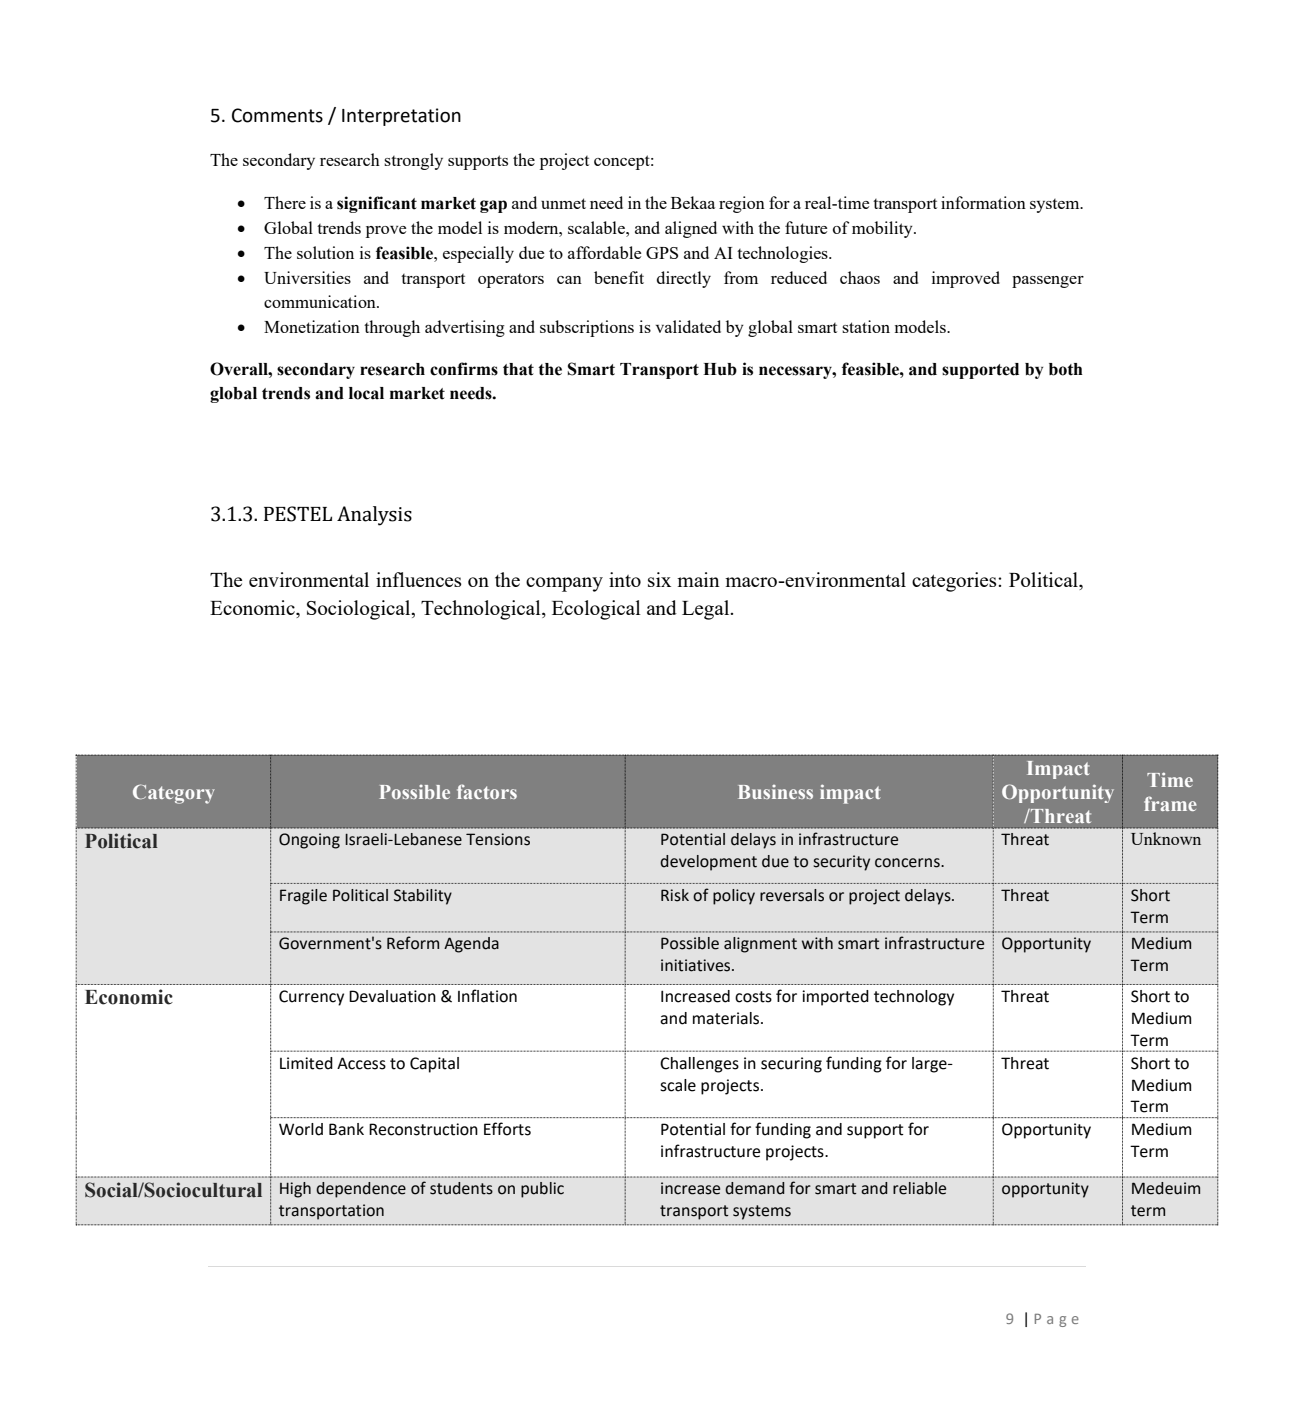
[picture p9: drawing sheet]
<svg xmlns="http://www.w3.org/2000/svg" width="305mm" height="330mm" viewBox="0 0 305 330" stroke-linecap="round" stroke-linejoin="round" font-family="sans-serif">
<defs><g id="words">
<g font-size="5">
<text x="49.5" y="28.7">5. Comments / Interpretation</text>
<text x="49.5" y="122.7">3.1.3. PESTEL Analysis</text>
<text x="49.5" y="138.2">The environmental influences on the company into six main macro-environmental categories: Political,</text>
<text x="49.5" y="144.8">Economic, Sociological, Technological, Ecological and Legal.</text>
</g>
<g font-size="5" fill="#fff">
<text x="241.7" y="182.5">Impact</text>
<text x="270.2" y="185.4">Time</text>
<text x="31.2" y="188.2">Category</text>
<text x="89.1" y="188.2">Possible factors</text>
<text x="173.6" y="188.2">Business impact</text>
<text x="235.9" y="188.2">Opportunity</text>
<text x="269.4" y="191">frame</text>
<text x="241.3" y="193.9">/Threat</text>
</g>
<g font-size="5" fill="#262626">
<text x="19.9" y="199.7">Political</text>
<text x="19.9" y="236.6">Economic</text>
<text x="19.9" y="281.9">Social/Sociocultural</text>
</g>
<g font-size="4.2">
<text x="49.5" y="39.1">The secondary research strongly supports the project concept:</text>
<text x="55.9" y="49.2">•</text>
<text x="62.2" y="49.2">There is a significant market gap and unmet need in the Bekaa region for a real-time transport information system.</text>
<text x="55.9" y="55.2">•</text>
<text x="62.2" y="55.2">Global trends prove the model is modern, scalable, and aligned with the future of mobility.</text>
<text x="55.9" y="61.1">•</text>
<text x="62.2" y="61.1">The solution is feasible, especially due to affordable GPS and AI technologies.</text>
<text x="55.9" y="66.9">•</text>
<text x="62.2" y="66.9">Universities and transport operators can benefit directly from reduced chaos and improved passenger</text>
<text x="62.2" y="72.5">communication.</text>
<text x="55.9" y="78.5">•</text>
<text x="62.2" y="78.5">Monetization through advertising and subscriptions is validated by global smart station models.</text>
<text x="49.5" y="88.3">Overall, secondary research confirms that the Smart Transport Hub is necessary, feasible, and supported by both</text>
<text x="49.5" y="93.9">global trends and local market needs.</text>
<text x="65.7" y="199.1">Ongoing Israeli-Lebanese Tensions</text>
<text x="155.5" y="199.1">Potential delays in infrastructure</text>
<text x="235.9" y="199.1">Threat</text>
<text x="266.4" y="199">Unknown</text>
<text x="155.5" y="204.3">development due to security concerns.</text>
<text x="65.7" y="212.2">Fragile Political Stability</text>
<text x="155.5" y="212.2">Risk of policy reversals or project delays.</text>
<text x="235.9" y="212.2">Threat</text>
<text x="266.4" y="212.2">Short</text>
<text x="266.4" y="217.3">Term</text>
<text x="65.7" y="223.6">Government's Reform Agenda</text>
<text x="155.5" y="223.6">Possible alignment with smart infrastructure</text>
<text x="235.9" y="223.6">Opportunity</text>
<text x="266.4" y="223.6">Medium</text>
<text x="155.5" y="228.8">initiatives.</text>
<text x="266.4" y="228.8">Term</text>
<text x="65.7" y="236">Currency Devaluation &amp; Inflation</text>
<text x="155.5" y="236">Increased costs for imported technology</text>
<text x="235.9" y="236">Threat</text>
<text x="266.4" y="236">Short to</text>
<text x="155.5" y="241.1">and materials.</text>
<text x="266.4" y="241.1">Medium</text>
<text x="65.7" y="251.7">Limited Access to Capital</text>
<text x="155.5" y="251.7">Challenges in securing funding for large-</text>
<text x="235.9" y="251.7">Threat</text>
<text x="266.4" y="246.3">Term</text>
<text x="266.4" y="251.7">Short to</text>
<text x="155.5" y="256.8">scale projects.</text>
<text x="266.4" y="256.8">Medium</text>
<text x="266.4" y="262">Term</text>
<text x="65.7" y="267.3">World Bank Reconstruction Efforts</text>
<text x="155.5" y="267.3">Potential for funding and support for</text>
<text x="235.9" y="267.3">Opportunity</text>
<text x="266.4" y="267.3">Medium</text>
<text x="155.5" y="272.5">infrastructure projects.</text>
<text x="266.4" y="272.5">Term</text>
<text x="65.7" y="281.3">High dependence of students on public</text>
<text x="155.5" y="281.3">increase demand for smart and reliable</text>
<text x="235.9" y="281.3">opportunity</text>
<text x="266.4" y="281.3">Medeuim</text>
<text x="65.7" y="286.5">transportation</text>
<text x="155.5" y="286.5">transport systems</text>
<text x="266.4" y="286.5">term</text>
</g>
<text font-size="3.9" fill="#7f7f7f" x="236.9" y="311.7">9 | P a g e</text>
</g></defs>
<path d="M49 298.2h206.8" fill="none" stroke="#d9d9d9" stroke-width=".24"/>
<g fill="#808080">
<path d="M18.1 177.9h45.6v17h-45.6z" fill-rule="evenodd"/>
<path d="M19.9 183.6h42v5.7h-42z" fill-rule="evenodd"/>
<path d="M63.8 177.9h83.4v17h-83.4z" fill-rule="evenodd"/>
<path d="M65.7 183.6h79.6v5.7h-79.6z" fill-rule="evenodd"/>
<path d="M147.3 177.9h86.6v17h-86.6z" fill-rule="evenodd"/>
<path d="M149.2 183.6h82.9v5.7h-82.9z" fill-rule="evenodd"/>
<path d="M234.1 177.9h30.3v17h-30.3z" fill-rule="evenodd"/>
<path d="M235.9 177.9h26.6v5.7h-26.6z" fill-rule="evenodd"/>
<path d="M235.9 183.6h26.6v5.7h-26.6z" fill-rule="evenodd"/>
<path d="M235.9 189.3h26.6v5.6h-26.6z" fill-rule="evenodd"/>
<path d="M264.5 177.9h22.3v17h-22.3z" fill-rule="evenodd"/>
<path d="M266.4 180.7h18.5v5.7h-18.5z" fill-rule="evenodd"/>
<path d="M266.4 186.4h18.5v5.7h-18.5z" fill-rule="evenodd"/>
</g>
<g fill="none" stroke="#000" stroke-width=".24" stroke-dasharray=".2 .2" stroke-linecap="butt">
<path d="M17.9 177.7v.2M17.9 177.9v17M18 177.8h45.7M63.7 177.8h.1M63.8 177.9v17M63.8 177.8h83.4M147.2 177.8h.1M147.3 177.9v17M147.3 177.8h86.6M233.9 177.8h.2M234 177.9v17M234.1 177.8h30.2"/>
<path d="M264.3 177.8h.2M264.4 177.9v17M264.5 177.8h22.3M286.9 177.7v.2M286.9 177.9v17"/>
</g>
<g fill="#dbe5f1">
<path d="M18.1 195.1h45.6v36.7h-45.6z" fill-rule="evenodd"/>
<path d="M19.9 195.1h42v5.7h-42z" fill-rule="evenodd"/>
<path d="M63.8 195.1h83.4v12.9h-83.4z" fill-rule="evenodd"/>
<path d="M65.7 195.1h79.6v5.2h-79.6z" fill-rule="evenodd"/>
<path d="M147.3 195.1h86.6v12.9h-86.6z" fill-rule="evenodd"/>
<path d="M149.2 195.1h82.9v5.2h-82.9z" fill-rule="evenodd"/>
<path d="M149.2 200.3h82.9v5.1h-82.9z" fill-rule="evenodd"/>
<path d="M234.1 195.1h30.3v12.9h-30.3z" fill-rule="evenodd"/>
<path d="M235.9 195.1h26.6v5.2h-26.6z" fill-rule="evenodd"/>
<path d="M264.5 195.1h22.3v12.9h-22.3z" fill-rule="evenodd"/>
<path d="M266.4 195.1h18.5v4.9h-18.5z" fill-rule="evenodd"/>
</g>
<g fill="none" stroke="#000" stroke-width=".24" stroke-dasharray=".2 .2" stroke-linecap="butt">
<path d="M17.9 194.9v.2M17.9 195.1v12.9M18 195h45.7M63.8 194.9v.2M63.8 195.1v12.9M63.8 195h83.4M147.3 194.9v.2M147.3 195.1v12.9M147.3 195h86.6M234 194.9v.2M234 195.1v12.9M234.1 195h30.2"/>
<path d="M264.4 194.9v.2M264.4 195.1v12.9M264.5 195h22.3M286.9 194.9v.2M286.9 195.1v12.9"/>
</g>
<g fill="#dbe5f1">
<path d="M63.8 208.1h83.4v11.3h-83.4z" fill-rule="evenodd"/>
<path d="M65.7 208.1h79.6v5.2h-79.6z" fill-rule="evenodd"/>
<path d="M147.3 208.1h86.6v11.3h-86.6z" fill-rule="evenodd"/>
<path d="M149.2 208.1h82.9v5.2h-82.9z" fill-rule="evenodd"/>
<path d="M234.1 208.1h30.3v11.3h-30.3z" fill-rule="evenodd"/>
<path d="M235.9 208.1h26.6v5.2h-26.6z" fill-rule="evenodd"/>
<path d="M264.5 208.1h22.3v11.3h-22.3z" fill-rule="evenodd"/>
<path d="M266.4 208.1h18.5v5.2h-18.5z" fill-rule="evenodd"/>
<path d="M266.4 213.3h18.5v5.2h-18.5z" fill-rule="evenodd"/>
</g>
<g fill="none" stroke="#000" stroke-width=".24" stroke-dasharray=".2 .2" stroke-linecap="butt">
<path d="M17.9 208v.1M17.9 208.1v11.3M63.8 208v.1M63.8 208.1v11.3M63.8 208.1h83.4M147.3 208v.1M147.3 208.1v11.3M147.3 208.1h86.6M234 208v.1M234 208.1v11.3M234.1 208.1h30.2M264.4 208v.1"/>
<path d="M264.4 208.1v11.3M264.5 208.1h22.3M286.9 208v.1M286.9 208.1v11.3"/>
</g>
<g fill="#dbe5f1">
<path d="M63.8 219.6h83.4v12.2h-83.4z" fill-rule="evenodd"/>
<path d="M65.7 219.6h79.6v5.1h-79.6z" fill-rule="evenodd"/>
<path d="M147.3 219.6h86.6v12.2h-86.6z" fill-rule="evenodd"/>
<path d="M149.2 219.6h82.9v5.1h-82.9z" fill-rule="evenodd"/>
<path d="M149.2 224.7h82.9v5.2h-82.9z" fill-rule="evenodd"/>
<path d="M234.1 219.6h30.3v12.2h-30.3z" fill-rule="evenodd"/>
<path d="M235.9 219.6h26.6v5.1h-26.6z" fill-rule="evenodd"/>
<path d="M264.5 219.6h22.3v12.2h-22.3z" fill-rule="evenodd"/>
<path d="M266.4 219.6h18.5v5.1h-18.5z" fill-rule="evenodd"/>
<path d="M266.4 224.7h18.5v5.2h-18.5z" fill-rule="evenodd"/>
</g>
<g fill="none" stroke="#000" stroke-width=".24" stroke-dasharray=".2 .2" stroke-linecap="butt">
<path d="M17.9 219.4v.2M17.9 219.6v12.2M63.8 219.4v.2M63.8 219.6v12.2M63.8 219.5h83.4M147.3 219.4v.2M147.3 219.6v12.2M147.3 219.5h86.6M234 219.4v.2M234 219.6v12.2M234.1 219.5h30.2M264.4 219.4v.2"/>
<path d="M264.4 219.6v12.2M264.5 219.5h22.3M286.9 219.4v.2M286.9 219.6v12.2M17.9 231.8v.1M17.9 231.9v15.6M18 231.9h45.7M63.8 231.8v.1M63.8 231.9v15.6M63.8 231.9h83.4M147.3 231.8v.1M147.3 231.9v15.6"/>
<path d="M147.3 231.9h86.6M234 231.8v.1M234 231.9v15.6M234.1 231.9h30.2M264.4 231.8v.1M264.4 231.9v15.6M264.5 231.9h22.3M286.9 231.8v.1M286.9 231.9v15.6M17.9 247.5v.1M17.9 247.6v15.5M63.8 247.5v.1"/>
<path d="M63.8 247.6v15.5M63.8 247.6h83.4M147.3 247.5v.1M147.3 247.6v15.5M147.3 247.6h86.6M234 247.5v.1M234 247.6v15.5M234.1 247.6h30.2M264.4 247.5v.1M264.4 247.6v15.5M264.5 247.6h22.3M286.9 247.5v.1"/>
<path d="M286.9 247.6v15.5M17.9 263.1v.2M17.9 263.3v13.8M63.8 263.1v.2M63.8 263.3v13.8M63.8 263.2h83.4M147.3 263.1v.2M147.3 263.3v13.8M147.3 263.2h86.6M234 263.1v.2M234 263.3v13.8M234.1 263.2h30.2"/>
<path d="M264.4 263.1v.2M264.4 263.3v13.8M264.5 263.2h22.3M286.9 263.1v.2M286.9 263.3v13.8"/>
</g>
<g fill="#dbe5f1">
<path d="M18.1 277.3h45.6v11.1h-45.6z" fill-rule="evenodd"/>
<path d="M19.9 277.3h42v5.6h-42z" fill-rule="evenodd"/>
<path d="M63.8 277.3h83.4v11.1h-83.4z" fill-rule="evenodd"/>
<path d="M65.7 277.3h79.6v5.1h-79.6z" fill-rule="evenodd"/>
<path d="M65.7 282.4h79.6v5.2h-79.6z" fill-rule="evenodd"/>
<path d="M147.3 277.3h86.6v11.1h-86.6z" fill-rule="evenodd"/>
<path d="M149.2 277.3h82.9v5.1h-82.9z" fill-rule="evenodd"/>
<path d="M149.2 282.4h82.9v5.2h-82.9z" fill-rule="evenodd"/>
<path d="M234.1 277.3h30.3v11.1h-30.3z" fill-rule="evenodd"/>
<path d="M235.9 277.3h26.6v5.1h-26.6z" fill-rule="evenodd"/>
<path d="M264.5 277.3h22.3v11.1h-22.3z" fill-rule="evenodd"/>
<path d="M266.4 277.3h18.5v5.1h-18.5z" fill-rule="evenodd"/>
<path d="M266.4 282.4h18.5v5.2h-18.5z" fill-rule="evenodd"/>
</g>
<g fill="none" stroke="#000" stroke-width=".24" stroke-dasharray=".2 .2" stroke-linecap="butt">
<path d="M17.9 277.1v.2M17.9 277.3v11.1M18 277.2h45.7M63.8 277.1v.2M63.8 277.3v11.1M63.8 277.2h83.4M147.3 277.1v.2M147.3 277.3v11.1M147.3 277.2h86.6M234 277.1v.2M234 277.3v11.1M234.1 277.2h30.2"/>
<path d="M264.4 277.1v.2M264.4 277.3v11.1M264.5 277.2h22.3M286.9 277.1v.2M286.9 277.3v11.1M17.9 288.5h.1M18 288.5h45.7M63.7 288.5h.1M63.8 288.5h83.4M147.2 288.5h.1M147.3 288.5h86.6M233.9 288.5h.2"/>
<path d="M234.1 288.5h30.2M264.3 288.5h.2M264.5 288.5h22.3M286.8 288.5h.1"/>
</g>
<use href="#words"/>
</svg>
